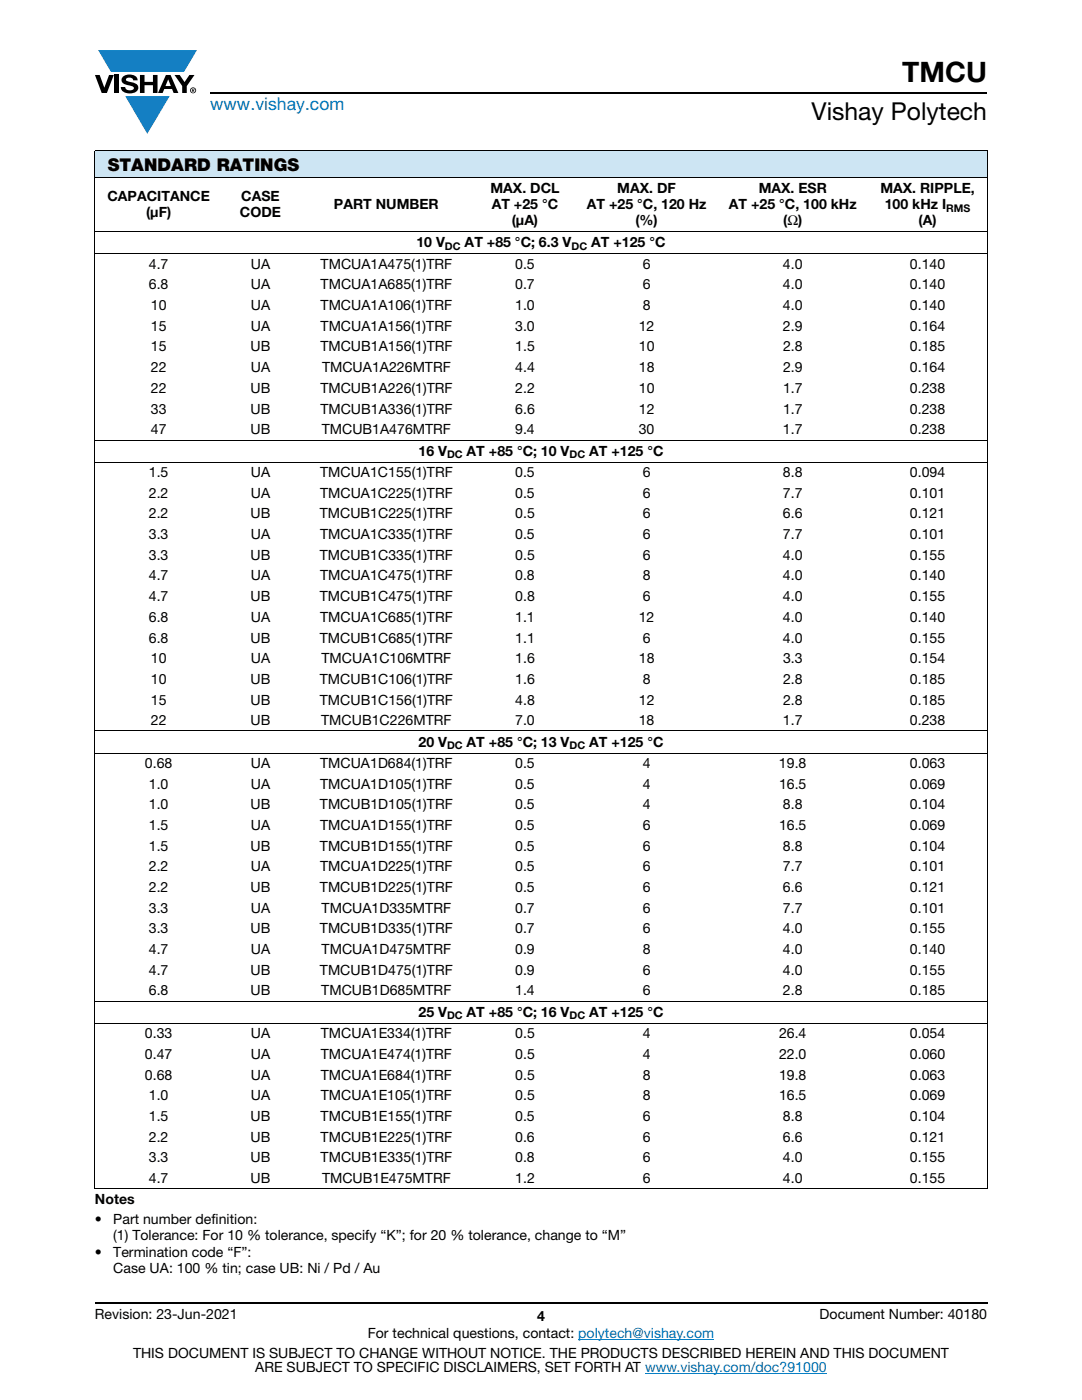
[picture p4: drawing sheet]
<svg xmlns="http://www.w3.org/2000/svg" width="216mm" height="279mm" viewBox="0 0 216 279" stroke-linecap="round" stroke-linejoin="round" font-family="sans-serif">
<defs><g id="words">
<text font-size="5.6" x="180" y="16.4">TMCU</text>
<text font-size="4.9" x="161.9" y="24">Vishay Polytech</text>
<text font-size="3.5" fill="#067ec4" x="42" y="21.9">www.vishay.com</text>
<text font-size="3.5" x="21.5" y="34.1">STANDARD RATINGS</text>
<g font-size="2.8">
<text x="21.4" y="40.2">CAPACITANCE</text>
<text x="48.2" y="40.2">CASE</text>
<text x="66.6" y="41.8">PART NUMBER</text>
<text x="97.9" y="38.6">MAX. DCL</text>
<text x="98.1" y="41.8">AT +25 °C</text>
<text x="117.1" y="41.8">AT +25 °C, 120 Hz</text>
<text x="123.2" y="38.6">MAX. DF</text>
<text x="145.4" y="41.8">AT +25 °C, 100 kHz</text>
<text x="151.4" y="38.6">MAX. ESR</text>
<text x="175.7" y="38.6">MAX. RIPPLE,</text>
<text x="176.6" y="41.8">100 kHz I</text>
<text x="29.1" y="43.4">(μF)</text>
<text x="47.9" y="43.4">CODE</text>
<text x="102.1" y="45">(μA)</text>
<text x="126.8" y="45">(%)</text>
<text x="156.3" y="45">(Ω)</text>
<text x="183.3" y="45">(A)</text>
<text x="29.7" y="53.6">4.7</text>
<text x="50.1" y="53.6">UA</text>
<text x="64" y="53.6">TMCUA1A475(1)TRF</text>
<text x="83.1" y="49.4">10 V</text>
<text x="92.7" y="49.4">AT +85 °C; 6.3 V</text>
<text x="102.8" y="53.6">0.5</text>
<text x="118" y="49.4">AT +125 °C</text>
<text x="128.2" y="53.6">6</text>
<text x="156.2" y="53.6">4.0</text>
<text x="181.6" y="53.6">0.140</text>
<text x="29.7" y="57.8">6.8</text>
<text x="50.1" y="57.8">UA</text>
<text x="64" y="57.8">TMCUA1A685(1)TRF</text>
<text x="102.8" y="57.8">0.7</text>
<text x="128.2" y="57.8">6</text>
<text x="156.2" y="57.8">4.0</text>
<text x="181.6" y="57.8">0.140</text>
<text x="30.1" y="61.9">10</text>
<text x="50.1" y="61.9">UA</text>
<text x="64" y="61.9">TMCUA1A106(1)TRF</text>
<text x="102.8" y="61.9">1.0</text>
<text x="128.2" y="61.9">8</text>
<text x="156.2" y="61.9">4.0</text>
<text x="181.6" y="61.9">0.140</text>
<text x="30.1" y="66">15</text>
<text x="30.1" y="70.1">15</text>
<text x="50" y="70.1">UB</text>
<text x="50.1" y="66">UA</text>
<text x="63.9" y="70.1">TMCUB1A156(1)TRF</text>
<text x="64" y="66">TMCUA1A156(1)TRF</text>
<text x="102.8" y="66">3.0</text>
<text x="102.8" y="70.1">1.5</text>
<text x="127.5" y="66">12</text>
<text x="127.5" y="70.1">10</text>
<text x="156.2" y="66">2.9</text>
<text x="156.2" y="70.1">2.8</text>
<text x="181.6" y="66">0.164</text>
<text x="181.6" y="70.1">0.185</text>
<text x="30.1" y="74.3">22</text>
<text x="50.1" y="74.3">UA</text>
<text x="64.3" y="74.3">TMCUA1A226MTRF</text>
<text x="102.8" y="74.3">4.4</text>
<text x="127.5" y="74.3">18</text>
<text x="156.2" y="74.3">2.9</text>
<text x="181.6" y="74.3">0.164</text>
<text x="30.1" y="78.4">22</text>
<text x="30.1" y="82.5">33</text>
<text x="50" y="78.4">UB</text>
<text x="50" y="82.5">UB</text>
<text x="63.9" y="78.4">TMCUB1A226(1)TRF</text>
<text x="63.9" y="82.5">TMCUB1A336(1)TRF</text>
<text x="102.8" y="78.4">2.2</text>
<text x="102.8" y="82.5">6.6</text>
<text x="127.5" y="78.4">10</text>
<text x="127.5" y="82.5">12</text>
<text x="156.2" y="78.4">1.7</text>
<text x="156.2" y="82.5">1.7</text>
<text x="181.6" y="78.4">0.238</text>
<text x="181.6" y="82.5">0.238</text>
<text x="30.1" y="86.7">47</text>
<text x="50" y="86.7">UB</text>
<text x="64.2" y="86.7">TMCUB1A476MTRF</text>
<text x="102.8" y="86.7">9.4</text>
<text x="127.5" y="86.7">30</text>
<text x="156.2" y="86.7">1.7</text>
<text x="181.6" y="86.7">0.238</text>
<text x="29.7" y="95.2">1.5</text>
<text x="50.1" y="95.2">UA</text>
<text x="63.9" y="95.2">TMCUA1C155(1)TRF</text>
<text x="83.5" y="90.9">16 V</text>
<text x="93.1" y="90.9">AT +85 °C; 10 V</text>
<text x="102.8" y="95.2">0.5</text>
<text x="117.6" y="90.9">AT +125 °C</text>
<text x="128.2" y="95.2">6</text>
<text x="156.2" y="95.2">8.8</text>
<text x="181.6" y="95.2">0.094</text>
<text x="29.7" y="99.3">2.2</text>
<text x="50.1" y="99.3">UA</text>
<text x="63.9" y="99.3">TMCUA1C225(1)TRF</text>
<text x="102.8" y="99.3">0.5</text>
<text x="128.2" y="99.3">6</text>
<text x="156.2" y="99.3">7.7</text>
<text x="181.6" y="99.3">0.101</text>
<text x="29.7" y="103.5">2.2</text>
<text x="29.7" y="107.6">3.3</text>
<text x="50" y="103.5">UB</text>
<text x="50.1" y="107.6">UA</text>
<text x="63.8" y="103.5">TMCUB1C225(1)TRF</text>
<text x="63.9" y="107.6">TMCUA1C335(1)TRF</text>
<text x="102.8" y="107.6">0.5</text>
<text x="102.8" y="103.5">0.5</text>
<text x="128.2" y="107.6">6</text>
<text x="128.3" y="103.5">6</text>
<text x="156.2" y="107.6">7.7</text>
<text x="156.2" y="103.5">6.6</text>
<text x="181.6" y="107.6">0.101</text>
<text x="181.6" y="103.5">0.121</text>
<text x="29.7" y="111.7">3.3</text>
<text x="50" y="111.7">UB</text>
<text x="63.8" y="111.7">TMCUB1C335(1)TRF</text>
<text x="102.8" y="111.7">0.5</text>
<text x="128.3" y="111.7">6</text>
<text x="156.2" y="111.7">4.0</text>
<text x="181.6" y="111.7">0.155</text>
<text x="29.7" y="115.8">4.7</text>
<text x="29.7" y="120">4.7</text>
<text x="50" y="120">UB</text>
<text x="50.1" y="115.8">UA</text>
<text x="63.8" y="120">TMCUB1C475(1)TRF</text>
<text x="63.9" y="115.8">TMCUA1C475(1)TRF</text>
<text x="102.8" y="115.8">0.8</text>
<text x="102.8" y="120">0.8</text>
<text x="128.2" y="115.8">8</text>
<text x="128.3" y="120">6</text>
<text x="156.2" y="115.8">4.0</text>
<text x="156.2" y="120">4.0</text>
<text x="181.6" y="115.8">0.140</text>
<text x="181.6" y="120">0.155</text>
<text x="29.7" y="124.1">6.8</text>
<text x="50.1" y="124.1">UA</text>
<text x="63.9" y="124.1">TMCUA1C685(1)TRF</text>
<text x="102.8" y="124.1">1.1</text>
<text x="127.5" y="124.1">12</text>
<text x="156.2" y="124.1">4.0</text>
<text x="181.6" y="124.1">0.140</text>
<text x="29.7" y="128.2">6.8</text>
<text x="50" y="128.2">UB</text>
<text x="63.8" y="128.2">TMCUB1C685(1)TRF</text>
<text x="102.8" y="128.2">1.1</text>
<text x="128.3" y="128.2">6</text>
<text x="156.2" y="128.2">4.0</text>
<text x="181.6" y="128.2">0.155</text>
<text x="30.1" y="132.4">10</text>
<text x="30.1" y="136.5">10</text>
<text x="50" y="136.5">UB</text>
<text x="50.1" y="132.4">UA</text>
<text x="63.8" y="136.5">TMCUB1C106(1)TRF</text>
<text x="64.2" y="132.4">TMCUA1C106MTRF</text>
<text x="102.8" y="132.4">1.6</text>
<text x="102.8" y="136.5">1.6</text>
<text x="127.5" y="132.4">18</text>
<text x="128.3" y="136.5">8</text>
<text x="156.2" y="132.4">3.3</text>
<text x="156.2" y="136.5">2.8</text>
<text x="181.6" y="136.5">0.185</text>
<text x="181.6" y="132.4">0.154</text>
<text x="30.1" y="140.6">15</text>
<text x="50" y="140.6">UB</text>
<text x="63.8" y="140.6">TMCUB1C156(1)TRF</text>
<text x="102.8" y="140.6">4.8</text>
<text x="127.5" y="140.6">12</text>
<text x="156.2" y="140.6">2.8</text>
<text x="181.6" y="140.6">0.185</text>
<text x="30.1" y="144.7">22</text>
<text x="50" y="144.7">UB</text>
<text x="64.1" y="144.7">TMCUB1C226MTRF</text>
<text x="83.5" y="149">20 V</text>
<text x="93.1" y="149">AT +85 °C; 13 V</text>
<text x="102.8" y="144.7">7.0</text>
<text x="117.6" y="149">AT +125 °C</text>
<text x="127.5" y="144.7">18</text>
<text x="156.2" y="144.7">1.7</text>
<text x="181.6" y="144.7">0.238</text>
<text x="28.9" y="153.3">0.68</text>
<text x="50.1" y="153.3">UA</text>
<text x="63.9" y="153.3">TMCUA1D684(1)TRF</text>
<text x="102.8" y="153.3">0.5</text>
<text x="128.2" y="153.3">4</text>
<text x="155.4" y="153.3">19.8</text>
<text x="181.6" y="153.3">0.063</text>
<text x="29.7" y="157.4">1.0</text>
<text x="29.7" y="161.5">1.0</text>
<text x="50" y="161.5">UB</text>
<text x="50.1" y="157.4">UA</text>
<text x="63.8" y="161.5">TMCUB1D105(1)TRF</text>
<text x="63.9" y="157.4">TMCUA1D105(1)TRF</text>
<text x="102.8" y="161.5">0.5</text>
<text x="102.8" y="157.4">0.5</text>
<text x="128.2" y="157.4">4</text>
<text x="128.2" y="161.5">4</text>
<text x="155.4" y="157.4">16.5</text>
<text x="156.2" y="161.5">8.8</text>
<text x="181.6" y="157.4">0.069</text>
<text x="181.6" y="161.5">0.104</text>
<text x="29.7" y="165.7">1.5</text>
<text x="50.1" y="165.7">UA</text>
<text x="63.9" y="165.7">TMCUA1D155(1)TRF</text>
<text x="102.8" y="165.7">0.5</text>
<text x="128.2" y="165.7">6</text>
<text x="155.4" y="165.7">16.5</text>
<text x="181.6" y="165.7">0.069</text>
<text x="29.7" y="169.8">1.5</text>
<text x="29.7" y="173.9">2.2</text>
<text x="50" y="169.8">UB</text>
<text x="50.1" y="173.9">UA</text>
<text x="63.8" y="169.8">TMCUB1D155(1)TRF</text>
<text x="63.9" y="173.9">TMCUA1D225(1)TRF</text>
<text x="102.8" y="169.8">0.5</text>
<text x="102.8" y="173.9">0.5</text>
<text x="128.2" y="173.9">6</text>
<text x="128.2" y="169.8">6</text>
<text x="156.2" y="173.9">7.7</text>
<text x="156.2" y="169.8">8.8</text>
<text x="181.6" y="173.9">0.101</text>
<text x="181.6" y="169.8">0.104</text>
<text x="29.7" y="178">2.2</text>
<text x="50" y="178">UB</text>
<text x="63.8" y="178">TMCUB1D225(1)TRF</text>
<text x="102.8" y="178">0.5</text>
<text x="128.2" y="178">6</text>
<text x="156.2" y="178">6.6</text>
<text x="181.6" y="178">0.121</text>
<text x="29.7" y="182.2">3.3</text>
<text x="50.1" y="182.2">UA</text>
<text x="64.2" y="182.2">TMCUA1D335MTRF</text>
<text x="102.8" y="182.2">0.7</text>
<text x="128.2" y="182.2">6</text>
<text x="156.2" y="182.2">7.7</text>
<text x="181.6" y="182.2">0.101</text>
<text x="29.7" y="186.3">3.3</text>
<text x="29.7" y="190.4">4.7</text>
<text x="50" y="186.3">UB</text>
<text x="50.1" y="190.4">UA</text>
<text x="63.8" y="186.3">TMCUB1D335(1)TRF</text>
<text x="64.2" y="190.4">TMCUA1D475MTRF</text>
<text x="102.8" y="190.4">0.9</text>
<text x="102.8" y="186.3">0.7</text>
<text x="128.2" y="190.4">8</text>
<text x="128.2" y="186.3">6</text>
<text x="156.2" y="190.4">4.0</text>
<text x="156.2" y="186.3">4.0</text>
<text x="181.6" y="190.4">0.140</text>
<text x="181.6" y="186.3">0.155</text>
<text x="29.7" y="194.5">4.7</text>
<text x="50" y="194.5">UB</text>
<text x="63.8" y="194.5">TMCUB1D475(1)TRF</text>
<text x="102.8" y="194.5">0.9</text>
<text x="128.2" y="194.5">6</text>
<text x="156.2" y="194.5">4.0</text>
<text x="181.6" y="194.5">0.155</text>
<text x="29.7" y="198.7">6.8</text>
<text x="50" y="198.7">UB</text>
<text x="64.1" y="198.7">TMCUB1D685MTRF</text>
<text x="83.5" y="202.9">25 V</text>
<text x="93.1" y="202.9">AT +85 °C; 16 V</text>
<text x="102.8" y="198.7">1.4</text>
<text x="117.6" y="202.9">AT +125 °C</text>
<text x="128.2" y="198.7">6</text>
<text x="156.2" y="198.7">2.8</text>
<text x="181.6" y="198.7">0.185</text>
<text x="28.9" y="207.2">0.33</text>
<text x="50.1" y="207.2">UA</text>
<text x="64" y="207.2">TMCUA1E334(1)TRF</text>
<text x="102.8" y="207.2">0.5</text>
<text x="128.3" y="207.2">4</text>
<text x="155.5" y="207.2">26.4</text>
<text x="181.6" y="207.2">0.054</text>
<text x="28.9" y="211.3">0.47</text>
<text x="28.9" y="215.5">0.68</text>
<text x="50.1" y="211.3">UA</text>
<text x="50.1" y="215.5">UA</text>
<text x="64" y="211.3">TMCUA1E474(1)TRF</text>
<text x="64" y="215.5">TMCUA1E684(1)TRF</text>
<text x="102.8" y="211.3">0.5</text>
<text x="102.8" y="215.5">0.5</text>
<text x="128.3" y="211.3">4</text>
<text x="128.3" y="215.5">8</text>
<text x="155.5" y="211.3">22.0</text>
<text x="155.5" y="215.5">19.8</text>
<text x="181.6" y="211.3">0.060</text>
<text x="181.6" y="215.5">0.063</text>
<text x="29.7" y="219.6">1.0</text>
<text x="50.1" y="219.6">UA</text>
<text x="64" y="219.6">TMCUA1E105(1)TRF</text>
<text x="102.8" y="219.6">0.5</text>
<text x="128.3" y="219.6">8</text>
<text x="155.5" y="219.6">16.5</text>
<text x="181.6" y="219.6">0.069</text>
<text x="29.7" y="223.7">1.5</text>
<text x="29.7" y="227.9">2.2</text>
<text x="50" y="223.7">UB</text>
<text x="50" y="227.9">UB</text>
<text x="64" y="223.7">TMCUB1E155(1)TRF</text>
<text x="64" y="227.9">TMCUB1E225(1)TRF</text>
<text x="102.8" y="223.7">0.5</text>
<text x="102.8" y="227.9">0.6</text>
<text x="128.2" y="223.7">6</text>
<text x="128.2" y="227.9">6</text>
<text x="156.2" y="223.7">8.8</text>
<text x="156.2" y="227.9">6.6</text>
<text x="181.6" y="223.7">0.104</text>
<text x="181.6" y="227.9">0.121</text>
<text x="29.7" y="232">3.3</text>
<text x="50" y="232">UB</text>
<text x="64" y="232">TMCUB1E335(1)TRF</text>
<text x="102.8" y="232">0.8</text>
<text x="128.2" y="232">6</text>
<text x="156.2" y="232">4.0</text>
<text x="181.6" y="232">0.155</text>
<text x="29.7" y="236.1">4.7</text>
<text x="50" y="236.1">UB</text>
<text x="64.3" y="236.1">TMCUB1E475MTRF</text>
<text x="102.8" y="236.1">1.2</text>
<text x="128.3" y="236.1">6</text>
<text x="156.2" y="236.1">4.0</text>
<text x="181.6" y="236.1">0.155</text>
<text x="18.9" y="240.4">Notes</text>
<text x="18.9" y="244.3">•</text>
<text x="22.6" y="244.3">Part number definition:</text>
<text x="18.9" y="251">•</text>
<text x="22.6" y="251">Termination code “F”:</text>
<text x="22.6" y="247.4">(1) Tolerance: For 10 % tolerance, specify “K”; for 20 % tolerance, change to “M”</text>
<text x="22.6" y="254.1">Case UA: 100 % tin; case UB: Ni / Pd / Au</text>
<text x="18.9" y="263.3">Revision: 23-Jun-2021</text>
<text x="107.2" y="263.6">4</text>
<text x="163.6" y="263.3">Document Number: 40180</text>
<text x="73.4" y="267.1">For technical questions, contact: polytech@vishay.com</text>
<text x="26.5" y="271">THIS DOCUMENT IS SUBJECT TO CHANGE WITHOUT NOTICE. THE PRODUCTS DESCRIBED HEREIN AND THIS DOCUMENT</text>
<text x="50.9" y="273.8">ARE SUBJECT TO SPECIFIC DISCLAIMERS, SET FORTH AT www.vishay.com/doc?91000</text>
</g>
<g font-size="2.1">
<text x="188.8" y="42.3">RMS</text>
<text x="88.8" y="49.9">DC</text>
<text x="114" y="49.9">DC</text>
<text x="89.2" y="91.4">DC</text>
<text x="113.6" y="91.4">DC</text>
<text x="89.2" y="149.5">DC</text>
<text x="113.6" y="149.5">DC</text>
<text x="89.2" y="203.5">DC</text>
<text x="113.6" y="203.5">DC</text>
</g>
</g></defs>
<g fill="#147fc3">
<path d="M19.6 10h19.7l-2.6 4.3h-1.1h-13.5z"/>
<path d="M25 19.2h8.9l-4.5 7.5z"/>
</g>
<g fill="#000">
<path d="M18.9 15h1l.9 2.5 1-2.5h.9l-1.4 3.6h-1zM22.9 15h.9v3.6h-.9zM24.6 15.3a2.1 2.1 0 0 1 2.8 .3l.1 .4h-.9a.79 .79 0 0 0-.7-.5 .79 .79 0 0 0-.8 .4l.3 .3 1 .2a1.08 1.08 0 0 1 1.2 1 1.08 1.08 0 0 1-1.1 1.2 1.73 1.73 0 0 1-2.4-1.2h.9a.96 .96 0 0 0 .8 .6 .96 .96 0 0 0 .9-.4 1.31 1.31 0 0 0-1.2-.6 1.03 1.03 0 0 1-1.1-.6 1.03 1.03 0 0 1 .2-1.1zM27.9 15h.9v1.3h1.7v-1.3h.9v3.6h-.9v-1.6h-1.7v1.6h-.9zM34.8 15h1.1l.9 1.4 1-1.4h1l-1.5 2.2v1.4h-.9v-1.4z"/>
<path d="M33.6 15.9l.5 1.3h-1.1zM33.1 15l-1.6 3.6h1l.3-.8h1.5l.3 .8h1l-1.6-3.6z"/>
<path d="M38.4 17.8h.2v.2h-.2zM38.3 17.7v.7h.1v-.3l.4 .3-.2-.3 .2-.2-.1-.2z"/>
<path d="M38.1 18a.46 .46 0 0 1 .9 0 .46 .46 0 0 1-.9 0zM37.9 18a.6 .6 0 0 0 1.2 0 .6 .6 0 0 0-1.2 0z"/>
</g>
<path d="M42 18.6h155M18.9 260h178.1" fill="none" stroke="#000" stroke-width=".36"/>
<path d="M115.4 267.3h27.1M128.7 274h36.3" fill="none" stroke="#067ec4" stroke-width=".2"/>
<path d="M18.9 30h178.1v5.5h-178.1z" fill="#cde5f3"/>
<g fill="none" stroke="#000" stroke-width=".2">
<path d="M18.9 30h178.1M18.9 35.5h178.1M18.9 30.1v16.1M197 30.1v5.3M197 35.6v201.6M18.9 46.2h178.1M18.9 50.7h178.1M18.9 46.3v190.9M18.9 87.8h178.1M18.9 92.2h178.1M18.9 145.9h178.1M18.9 150.3h178.1"/>
<path d="M18.9 199.8h178.1M18.9 204.2h178.1M18.9 237.3h178.1"/>
</g>
<use href="#words"/>
</svg>
